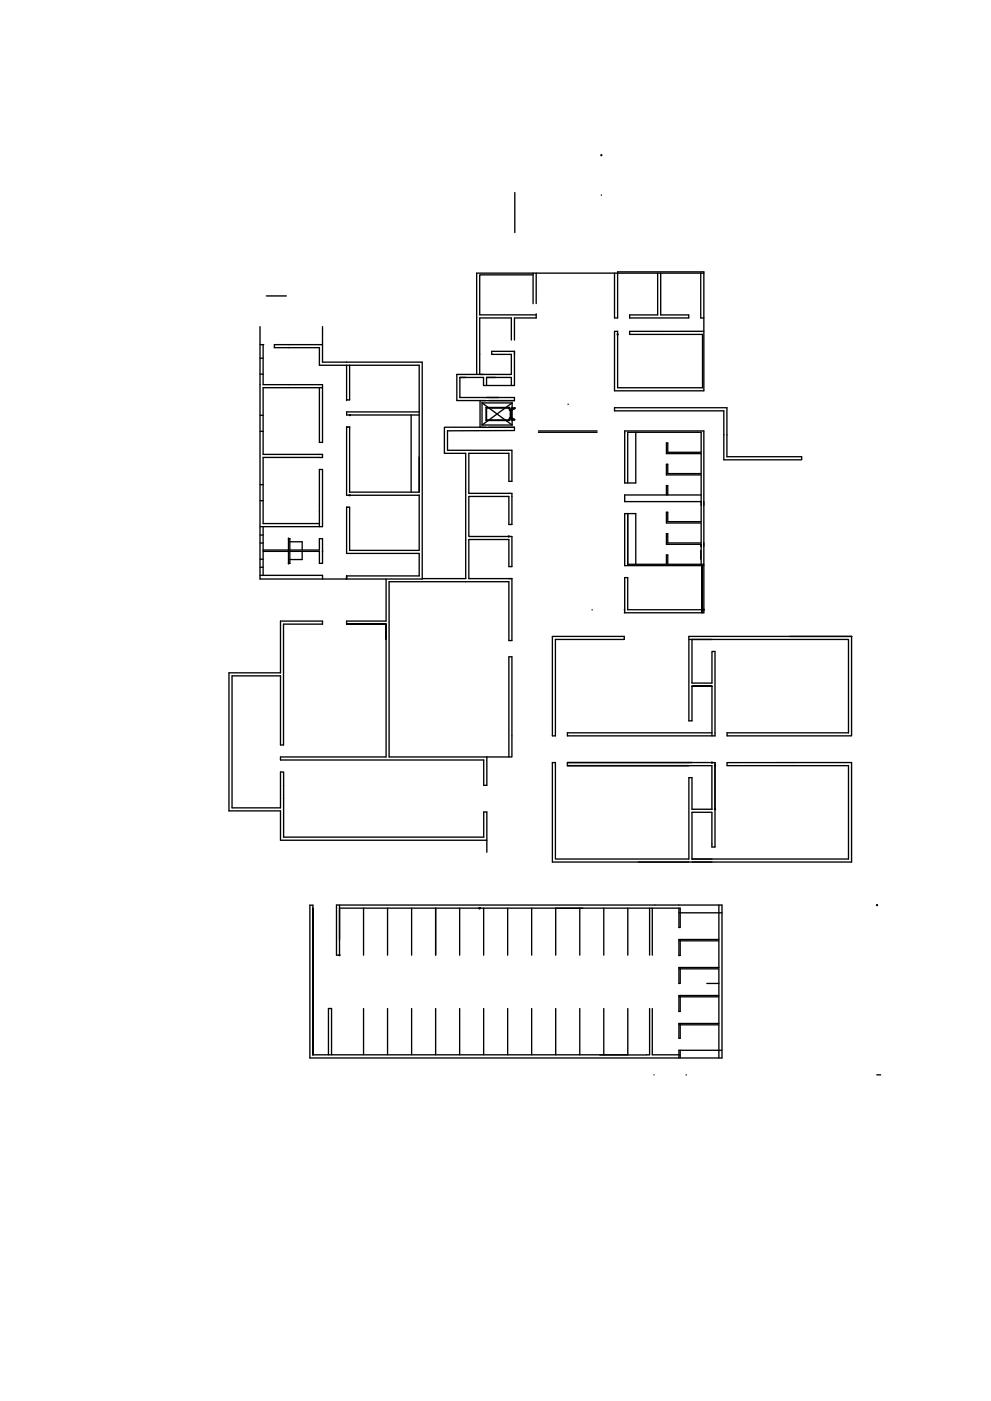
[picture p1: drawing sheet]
<svg xmlns="http://www.w3.org/2000/svg" width="297mm" height="420mm" viewBox="0 0 297 420" stroke-linecap="round" stroke-linejoin="round" font-family="sans-serif">
<!-- layer: WALL -->
<g fill="none" stroke="#000" stroke-width=".4">
<path d="M154.3 57.7v12M180.3 58.5h.1M77.9 98v75.7h18.8M79.8 88.8h6M96.7 98v10.6h29.9v65.1h-22.7v-1v1h-7.2v-1.1h-18.8M159.8 82.4h-16v12h16.9M159.8 81.9v9.2M160.7 94.1v1.3h-6.5v6.6M160.7 81.9v9.1M184.2 95.4h.9v-13.9h25.9v35.7h-26.8v-17.8h.9v16.9h25.5v-16h-21.9v-.9h22.3M184.2 82v13.3M197.1 81.9v12.5h-8.4v1h17.7v-1h-8.4v-12.5"/>
<path d="M210 81.9v13.5h1M211 81.9h-68.1v30.4M77.9 103.4h1.2M77.9 107.4h1M77.9 112.2h1M78.9 103.4v12h17.8v17.3h-1v-16.4M96.7 116.3h-17.8v20h17.8v.9h-17.8v19.8h16.8M96.7 103.4h-14.4l-.1 .9h13.5v5.2h29.9v38.1h-20.8v-19.5h-.9M103.9 109.5v10.6M104.8 109.5v10.4h-.9M137.8 113.2v6h16.4v.9h-7.7M139.6 113.2h-1.8h7.1v2.4h9.3v-10.2h-6.8v.9h5.9v6h-16.4v7.8h8.7"/>
<path d="M145.8 113.2v2.4M148.5 113.2h-2.7h7.5v2.4M153.3 102v-6.6h-9.5v16.9M77.9 124.5h1M77.9 129.3h1M103.9 128.1v20.4h21.7M123.2 124.5v23.1M125.6 123.5h-21.7v1h21.7M144.5 120.8h9M144.5 127.5h9M144.5 120.8l9 6.7M144.5 120.8v6.7"/>
<path d="M145.6 128.1h-12.4v7.9h6.4v37.5h-13M145.7 122.2h7.1l.1 .8h-.2v-.6h-6.9v3.6h6.9v-.6h.2l-.1 .7h-7.1zM152.8 122.8h.3v2.7h-.3zM153 122.7v3M153.3 122.7v3M153.4 122.9h.1M153.4 125.4h.1M153.4 122.9l.1-.7v.5l.8-.3-.3 .3h-.5v.2M153.4 123h.1M153.4 122.8h-.2v2.7h.2M153.4 122.9v2.5M153.4 122.8v.1"/>
<path d="M153.5 123v2.6h.5l.3 .3-.8-.2v.4l-.1-.7M153.5 120.8v1.5h.7M153.5 120.8l-9 6.7M154.2 120.2h-10.3v8l10.3-.1v1l-20.1 .1v5.8h19.3v9.4h-.9v-8.4h-12v12h12.9v9.3h-.9v-8.4h-12v12h12.9v9h-.9v-8.1h-12v11.7h12.9v18.6h-.9v-17.6h-35.9v52.5h29.3M154.2 126h-.7v1.5M154.3 122.2v.4M161.4 129.2h17.6M161.4 129.6h17.6M170.3 121.2v.1M184.2 122.3h33.7v14.7h22.4v.9h-23.3v-14.7h-32.8zM190.6 129.6v15.2h-3.4v-15.6h23.8v54.6h-23.9M77.9 157.9h18.8v-17.1h-1v17.1"/>
<path d="M77.9 145.4h1M77.9 150.2h1M78.9 157.9v14.7M125.6 148.4v16.7h-20.8v-13h-.9v13.9h21.7v6.7h-21.7M188.2 144.8v-15.2h22v6h-10v-2.8h-.5v3.2h10.5v6h-10v-2.8h-.5v3.2h10.5v14h-10v-2.8h-.5v3.2h10.5v6h-10v-2.8h-.5v3.2h10.5v6M188.2 154v15.2h11.5v-2.8h.5v2.8h10.8M199.7 148.4v-2.8h.5v2.8M210.2 148.4h-23v2h23M77.9 162.9h1M77.9 160.5h1M77.9 167.7h1M77.9 170.1h1"/>
<path d="M78.9 165.4h7.6M78.9 165h7.6M86.5 161.5h.4v7.5M86.5 161.4v7.7M86.5 169h.4M86.9 165h8.8v-3.5h1v7.5h-1v-3.6h-8.8M86.9 162.5h3.7v2.5M90.6 165.4v2.4h-3.7M115.7 173.7v12.6h-11.8v.9M190.6 169.2v-15.2h-3.4v15.6h23.8M210 165.1v2.6M103.9 187.2h11.8h-11.8"/>
<path d="M115.7 191.6v-4.4v39.8h-31.6v.9h60.9v7.6h.9v-8.5M165.6 190.9h21.5v.9h-20.6v28.9h-.9zM177.5 182.9h.1M187.1 182.9h.1M206.5 191.8h6.9M210.4 183.8v-14.2v14.2M210.4 182.9h-22.2v-9.7h-1v10.6M255.2 190.9v29.8h-37.3v-.9h36.4v-28h-46.9v13.1h6v-9.5h.9v25.3h-44.2v-.9h43.3M255.3 190.9h-48.8v25.3h.9v-10.4M207.4 205.8h6h-6M213.4 205.8v14.9M85 239.5h.1"/>
<path d="M85 235.5h.1M145.9 227h7.5v-30h-.9v30M170.1 228.7v.9M207.4 228.7h-37.3h44.2v25.3h-.9v-10.4h-6v14h46.9v-28h-36.4v-.9h37.3v29.8h-89.6v-29.8h.9v28.9h40v-24.4h.9v9.5h6v-13.1h-43.3h36.4M145.9 252h-61.8v-8.8h-15.5v-41.4h15.5v-15.5h12.6v.9h-11.7v36.2h-.9v-20.7h-14.5v39.6h14.5v-10.8h.9v19.6h60v-7.6h.9v12.1M213.4 253.1h.1M101.8 271.4v15h-.9v-15h115.5v45.9h-123.5v-45.8h.9v44.9v-44M101.8 272.4h102.1v5.8h-.4v-5.8M109 272.4v14M116.2 272.4v14M123.4 272.4v14M130.6 272.4v14"/>
<path d="M137.8 272.4v14M145 272.4v14M152.2 272.4v14M159.4 272.4v14M173.8 272.4v14M174.7 272.4h-8.1v14M181 272.4v14M188.2 272.4v14M194.7 272.4v14M195.5 272.4v14M203.5 273.7h12.9M215.5 271.4v10.3h-12v4.9h.4v-4.9"/>
<path d="M203.5 298.9h12v8h-12v4.5h.4v-4.5M203.5 282.2h12v8h-12v4.7h.4v-4.7M203.5 290.6h12v8h-12v4.7h.4v-4.7M211.9 294.9h3.6M98.4 316.3v-13.8h1v13.8M109 302.5v13.8M116.2 302.5v13.8M123.4 302.5v13.8M130.6 302.5v13.8M137.8 302.5v13.8M145 302.5v13.8M152.2 302.5v13.8"/>
<path d="M159.4 302.5v13.8M166.6 302.5v13.8M173.8 302.5v13.8M181 302.5v13.8M188.2 302.5v13.8M194.7 302.5v13.8h-100.9M195.5 302.5v13.8h8.4M203.5 307.3h12v10M203.9 315v2.3M216.4 315h-12.9v2.3M196 322.3h.1M205.6 322.3h.1"/>
<path d="M262.8 322.3h1.2"/>
</g>
<g fill="#000" stroke="#000" stroke-width=".3">
<circle cx="180.3" cy="46.5" r=".19"/>
<circle cx="185.1" cy="100.3" r=".19"/>
<circle cx="104.9" cy="124.5" r=".19"/>
<circle cx="104.8" cy="148.5" r=".19"/>
<circle cx="152.5" cy="160.9" r=".19"/>
<circle cx="211" cy="182.9" r=".19"/>
<circle cx="213.4" cy="228.7" r=".19"/>
<circle cx="214.3" cy="229.6" r=".19"/>
<circle cx="214.3" cy="242.7" r=".19"/>
<circle cx="143.8" cy="272.4" r=".19"/>
<circle cx="262.9" cy="271.4" r=".19"/>
<circle cx="101.8" cy="286.4" r=".19"/>
</g>
</svg>
